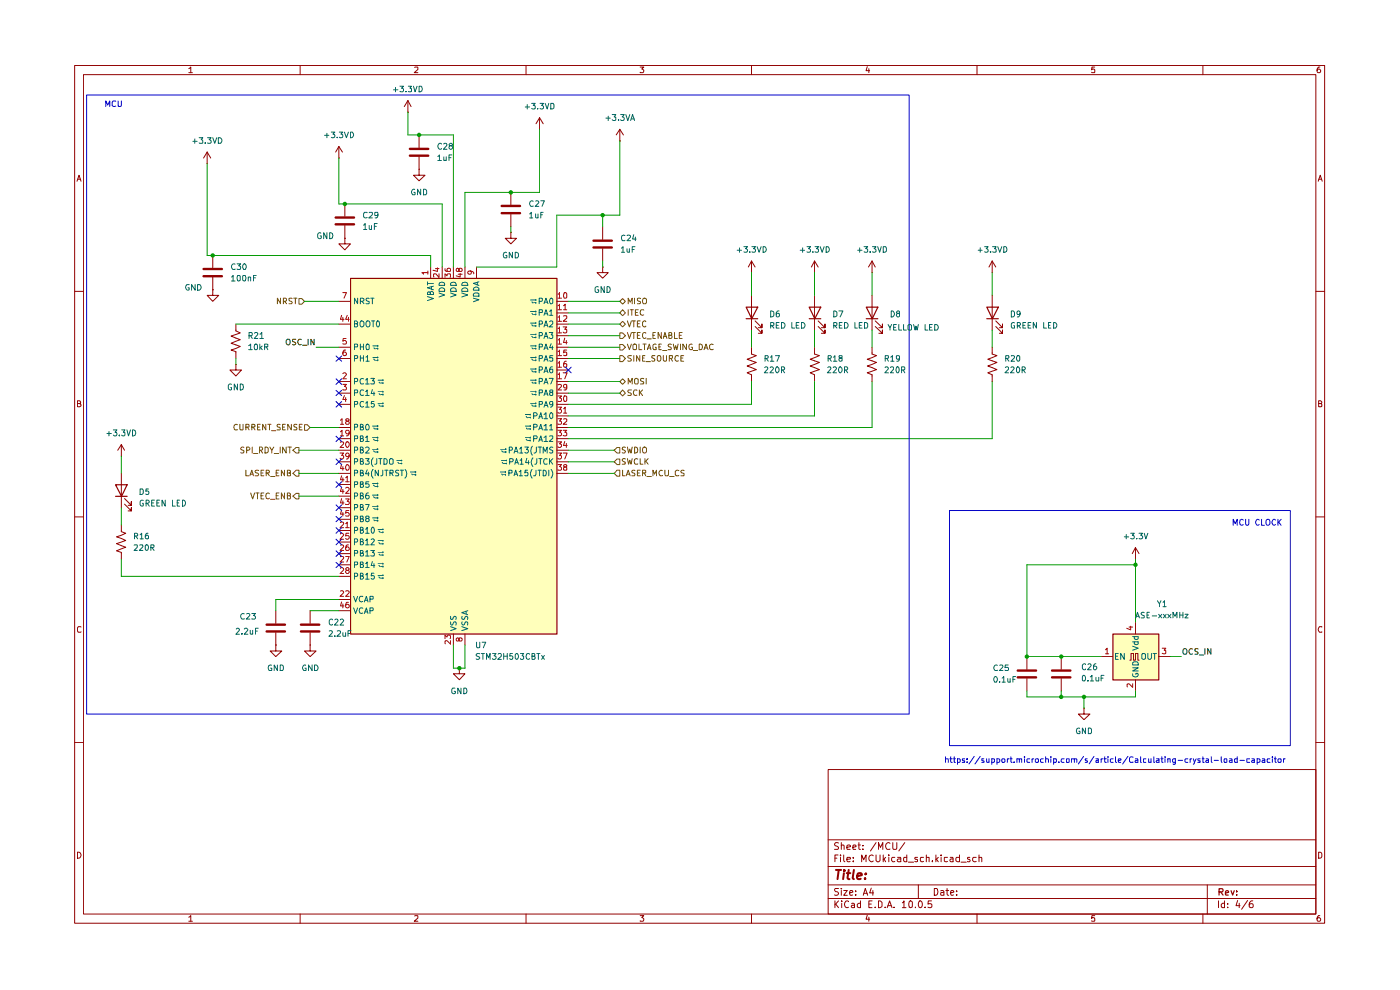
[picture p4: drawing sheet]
<svg xmlns="http://www.w3.org/2000/svg" width="297mm" height="210mm" viewBox="0 0 297 210" stroke-linecap="round" stroke-linejoin="round" font-family="sans-serif">
<g fill="none" stroke="#910000" stroke-width=".21">
<path d="M15.8 13.9h265.2v181.9h-265.2zM17.7 15.8h261.4v178.1h-261.4zM40 14.6l.5-.4v1.2M40 15.4h.8M63.7 13.9v1.9M88 14.3l.6-.1v.5l-.7 .7h.7M111.6 13.9v1.9M135.8 14.2h.8l-.5 .4 .5 .3-.1 .4h-.7M159.4 13.9v1.9M184 14.1l-.3 .9h.8M184.3 14.6v.8M207.3 13.9v1.9"/>
<path d="M232.2 14.2h-.5l-.1 .6 .1-.2h.4l.1 .2v.5h-.6M255.2 13.9v1.9M280 14.2a.55 .55 0 0 0-.6 .5l.2 .7h.4l.2-.2v-.3l-.3-.3h-.2l-.3 .3M16.3 38.4l.5-1.2 .4 1.2M16.5 38h.6M279.7 38.4l.4-1.2 .4 1.2M279.7 38h.6M15.8 61.8h1.9M279.1 61.8h1.9M16.4 85.6h.6v-.5l-.6-.1v1.3h.5l.3-.4-.3-.3M279.7 85.6h.5l.2-.3-.2-.3h-.5v1.3h.5l.2-.1v-.4l-.2-.2M15.8 109.6h1.9"/>
<path d="M279.1 109.6h1.9M17.2 133l-.6-.1-.2 .3v.7l.2 .2 .6-.1M280.4 133l-.5-.1-.2 .5 .2 .7 .5-.1M15.8 157.5h1.9M279.1 157.5h1.9M175.7 163.2h103.4v30.7h-103.4zM175.7 178.1h103.4M177.9 178.8l-.6-.1-.3 .4 .1 .2a.56 .56 0 0 1 .6 .3 .56 .56 0 0 1 0 .6h-.7M178.5 179.4l.1-.2 .5 .2v.8M178.5 178.7v1.5M179.7 179.7l.7-.1-.1-.3-.4-.1-.2 .2v.8h.6M180.9 179.7l.7-.1-.2-.4h-.3l-.2 .2v.6l.1 .2h.5"/>
<path d="M182 179.2h.5M182.2 178.7v1.3l.1 .2h.2M183.1 179.3v.1M185.8 178.7l-1.1 1.8M188.8 178.9l-.1-.1a.73 .73 0 0 0-.8 .5 .73 .73 0 0 0 .3 .9l.6-.1M189.4 178.7v1.2l.2 .3h.5l.1-.3v-1.2M191.9 178.7l-1.2 1.8M16.4 180.8a.65 .65 0 0 1 .8 .6 .65 .65 0 0 1-.8 .6zM40 194.6l.5-.4v1.2M40 195.4h.8M63.7 193.9v1.9M88 194.3l.6-.1v.5l-.7 .7h.7"/>
<path d="M111.6 193.9v1.9M135.8 194.2h.8l-.5 .5 .5 .2-.1 .4h-.7M159.4 193.9v1.9M175.7 190.6h103.4M175.7 187.7h103.4M175.7 183.8h103.4M177.1 191.1v1.4M177.1 182h.4M177.3 191.8l.6 .7M177.8 181.4h-.7v1.4M177.9 188.5l-.8 .1v.4l.6 .2 .2 .4-.4 .3-.5-.1M177.9 191.1l-.8 .8"/>
<path d="M178.3 181.4v.1M178.3 181.9v.9M178.5 188.5v.1M178.5 188.9v1M178.6 191.1v.2M178.6 191.6v.9M179 188.9h.7l-.7 1h.7M179 181.4v1.1l.2 .3M179.7 182.3l.7-.1-.1-.3h-.6v.1v.7h.6M180 191.3v-.1a.7 .7 0 0 0-.9 .5 .7 .7 0 0 0 .6 .8l.3-.1M180.3 189.4l.6-.2-.1-.3-.5 .1v.7l.1 .2 .5-.1M180.7 191.7l.4-.1 .2 .2v.7"/>
<path d="M181 182.6v.2M181 181.9v.1M181.3 191.9l-.7 .3 .2 .3 .5-.1M181.5 189.7v.2M181.5 189v.1M182.5 191.7a.45 .45 0 0 0-.6 .2l.1 .5h.5M182.5 191.1v1.4M182.8 182.8v-1.4l.4 1 .5-1v1.4M183.1 180.1v.1M183.1 189.9l.5-1.4 .5 1.4M183.2 189.5h.8M184 194.1l-.3 .9h.8"/>
<path d="M184.3 194.6v.8M184.3 191.8h.5M184.8 188.4l-.3 1h.8M185 191.1h-.7v1.4h.7M185.2 188.9v1M185.3 181.5a.63 .63 0 0 0-1 .6 .63 .63 0 0 0 1 .5M185.7 192.4v.1M185.8 181.4v1.1l.3 .3h.3l.3-.3v-1.1M186.4 191.1h.3l.4 .3v.8l-.4 .3h-.3zM186.4 180.2v-1.5l.4 1 .5-1v1.5M187.4 181.4v1.4M187.5 182.2l.4 .6"/>
<path d="M187.8 192.4v.1M187.9 181.9l-.5 .5M188.2 192.5l.5-1.4 .5 1.4M188.4 192.1h.7M188.6 181.4v.1M188.6 181.9v.9M189.7 192.4v.1M189.8 181.9h-.5l-.2 .2v.4l.3 .3 .4-.1M190.4 181.9h.6l.1 .9M191.1 182.2h-.5l-.3 .3 .3 .3 .5-.1M191.4 191.5l.4-.4v1.4M191.4 192.5h.8"/>
<path d="M192.4 181.9h-.6l-.1 .2 .1 .6h.6M192.4 181.4v1.4M192.7 182.9h1.1M192.9 191.3l.3-.2 .4 .2-.1 1.1h-.6zM194.2 192.4v.1M194.7 181.9h-.6v.1l.1 .3 .5 .1v.3h-.6M194.8 187.7v2.9M195 191.2l.2-.1a.75 .75 0 0 1 .5 .7 .75 .75 0 0 1-.5 .7l-.4-.5zM195.9 181.9h-.6l-.1 .2 .1 .6h.6M196.3 192.4v.1M196.5 182l.6-.1v.9M196.5 181.4v1.4"/>
<path d="M197.6 191.1h-.7v.7h.7v.6h-.7M197.8 182.6v.2M198.2 188.5h.5a.83 .83 0 0 1 .2 .9 .83 .83 0 0 1-.7 .5zM198.5 181.4v1.4M198.6 182.2l.5 .6M199.1 181.9l-.6 .5M199.6 189h.6v.9M199.6 181.4v.1M199.6 181.9v.9M200.2 189.2l-.6 .2v.4h.6M200.7 188.9h.6M200.9 188.5v1.2l.4 .2"/>
<path d="M201 181.9l-.7 .1v.6l.3 .2 .4-.1M201.6 181.9h.5l.1 .9M201.7 189.4l.7-.2-.1-.2-.5-.1-.1 .2 .1 .7h.5M202.2 182.2h-.4l-.3 .3 .3 .3 .4-.1M202.9 189.7v.2M202.9 189v.1M203.5 181.9h-.6l-.1 .6a.52 .52 0 0 0 .7 .2M203.5 181.4v1.4M203.9 182.9h1.1M205.7 181.9h-.4l-.1 .1 .2 .3 .3 .1v.3h-.5M207.1 181.9h-.6l-.2 .6a.52 .52 0 0 0 .8 .2M207.3 193.9v1.9"/>
<path d="M207.7 182l.5-.1 .1 .9M207.7 181.4v1.4M232.2 194.2h-.5l-.1 .6 .1-.1h.4l.1 .1v.5h-.6M255.2 193.9v1.9M256.1 187.7v6.2M258.5 191.1v1.4M259.8 191.7l-.5-.1-.2 .3 .1 .5h.6M259.8 191.1v1.4M260.4 192.4v.1M260.4 191.7v.1M262.6 191l-.4 1.1h.9M262.9 191.6v.9"/>
<path d="M264.7 191l-1.3 1.9M265.8 191.1h-.4a.96 .96 0 0 0-.2 1.3h.6l.1-.5-.3-.2-.5 .1-.1 .1M279.7 180.8h.4l.3 .3v.6l-.3 .3h-.4zM280 194.2a.55 .55 0 0 0-.6 .5l.2 .7h.4l.2-.2v-.3l-.3-.2h-.2l-.3 .2"/>
</g>
<path d="M258.6 189.2h.7l.2-.3-.1-.3-.8-.1v1.4M259 189.2l.5 .7M260 189.4l.6-.1-.1-.4-.4 .1-.1 .7 .1 .2h.5M261.2 188.9l.3 1 .3-1M262.3 189.8v.1M262.3 189v.2" fill="none" stroke="#910000" stroke-width=".25"/>
<path d="M177.3 184.5h1.1M177.9 184.5l-.2 2M179 185.2l-.1 1.3M179.1 184.5v.3M179.6 185.2h.8M180 184.5l-.2 1.7 .4 .3M181.1 184.5l-.2 1.7 .2 .3M181.8 185.9l1-.3v-.3a.6 .6 0 0 0-.9 .2v.9h.7M183.5 186.3v.2M183.7 185.3l.1 .1-.2 .1 .1-.2-.1 .2" fill="none" stroke="#910000" stroke-width=".42"/>
<g fill="#ffb">
<path d="M236.1 134.5h9.7v9.7h-9.7z"/>
<path d="M74.3 59h43.8v75.5h-43.8z"/>
</g>
<path d="M87 33h3.8M87 31.6h3.8M106.4 45.2h3.9M106.4 43.7h3.9" fill="none" stroke="#910000" stroke-width=".51"/>
<g fill="none" stroke="#910000" stroke-width=".21">
<path d="M71.9 33.5h.1M71.9 31.1l-.7 1.2M71.9 31.1l.7 1.2M71.9 31.1v2.4M88.9 35.9v1.3h1.3l-1.3 1.2-1.2-1.2h1.2M88.9 35.9h.1M88.9 28.6v2.7M88.9 33.3v2.6M114.5 27.4h.1M114.5 25l-.8 1.2M114.5 25l.7 1.2M114.5 25v2.4"/>
<path d="M131.5 29.9h.1M131.5 27.4l-.8 1.2M131.5 27.4l.8 1.2M131.5 27.4v2.5M108.4 40.8v2.7M108.4 45.5v2.6"/>
</g>
<path d="M130.9 97.4h.6v1.2h-.6l-.6-.6z" fill="#fff"/>
<path d="M130.9 97.4h.6v1.2h-.6l-.6-.6zM132.7 97.4h-.6v.4l.5 .2 .1 .3-.1 .2h-.6M133.1 97.3l.3 1.2 .2-.9 .3 .9 .2-1.2M135.3 97.4l-.3-.1a.67 .67 0 0 0-.5 .5 .67 .67 0 0 0 .3 .7l.5-.1M135.8 97.3v1.2h.6M136.8 97.3v1.2M137 97.8l.5 .7M137.5 97.3l-.7 .7" fill="none" stroke="#765500" stroke-width=".21"/>
<path d="M130.9 94.9h.6v1.2h-.6l-.6-.6z" fill="#fff"/>
<path d="M130.9 94.9h.6v1.2h-.6l-.6-.6zM132.7 94.9h-.6v.5l.5 .2 .1 .2-.3 .3-.4-.1M133.1 94.8l.3 1.3 .2-.8 .3 .8 .2-1.3M134.6 94.8a.64 .64 0 0 1 .7 .7 .64 .64 0 0 1-.7 .6zM135.8 94.8v1.3M136.4 95l.3-.2 .4 .2 .1 .7-.4 .4-.4-.2z" fill="none" stroke="#765500" stroke-width=".21"/>
<path d="M71.2 47.6h3.9M71.2 46.1h3.9" fill="none" stroke="#910000" stroke-width=".51"/>
<path d="M86.5 23.8h.1M86.5 21.3l-.7 1.3M86.5 21.3l.7 1.3M86.5 21.3v2.5M73.2 50.5v1.2h1.1l-1.1 1.3-1.3-1.3h1.3M73.2 50.5h.1M73.2 43.3v2.6M73.2 47.8v2.7" fill="none" stroke="#910000" stroke-width=".21"/>
<path d="M63.4 63.3h.6l.6 .6-.6 .6h-.6z" fill="#fff"/>
<path d="M59.5 63.2v1.2l-.7-1.2v1.2M60.1 63.9l.6-.1v-.5l-.6-.1v1.2M60.4 63.9l.4 .5M62 63.3h-.7v.4l.7 .4-.2 .3h-.5M62.3 63.2h.7M62.7 63.2v1.2M63.4 63.3h.6l.6 .6-.6 .6h-.6z" fill="none" stroke="#765500" stroke-width=".21"/>
<path d="M108.4 49.3v1.2h1.2l-1.2 1.2-1.2-1.2h1.2M108.4 49.3h.1M127.8 56.6v1.2h1.2l-1.2 1.2-1.1-1.2h1.1M127.8 56.6h.1M127.8 48.1v2.7M127.8 52.7v2.7M50 68.8v1.4l1 .4-2 .7 2 .8-2 .7 2 .7-2 .8 1 .3v1.4" fill="none" stroke="#910000" stroke-width=".21"/>
<path d="M125.9 52.5h3.9M125.9 51.1h3.9" fill="none" stroke="#910000" stroke-width=".51"/>
<path d="M132.1 82.7l.6 .7-.6 .6-.6-.6z" fill="#fff"/>
<path d="M132.1 82.7l.6 .7-.6 .6-.6-.6zM133.9 82.7h-.5l-.2 .3 .2 .3h.3l.2 .3v.2h-.7M135.1 82.8l-.5-.1a.61 .61 0 0 0-.2 .8 .61 .61 0 0 0 .7 .3M135.6 82.7v1.2M135.8 83.2l.5 .7M136.3 82.7l-.7 .7" fill="none" stroke="#765500" stroke-width=".21"/>
<g fill="none" stroke="#910000" stroke-width=".21">
<path d="M159.4 57.8h.1M159.4 55.4v2.4M159.4 55.4l-.6 1.2M159.4 55.4l.8 1.2M172.8 57.8h.1M172.8 55.4l-.7 1.2M172.8 55.4l.8 1.2M172.8 55.4v2.4M159.4 62.7v7.3M160.2 69.3l1.4 1.4v-.7v.7h-.7M160.2 68.1l1.4 1.4v-.7v.7h-.7M172.8 62.7v7.3"/>
<path d="M173.6 69.3l1.4 1.4v-.7v.7h-.8M173.6 68.1l1.4 1.4v-.7v.7h-.8"/>
</g>
<path d="M158.3 65.2h2.4l-1.2 2.4zM158.3 67.6h2.4M171.7 65.2h2.4l-1.3 2.4zM171.7 67.6h2.4" fill="none" stroke="#910000" stroke-width=".25"/>
<path d="M131.5 75.4h.6l.6 .6-.6 .7h-.6z" fill="#fff"/>
<g fill="none" stroke="#765500" stroke-width=".21">
<path d="M131.5 75.4h.6l.6 .6-.6 .7h-.6zM133.9 75.4h-.5l-.2 .2 .2 .3 .5 .4v.2h-.7M134.5 75.4v1.2M135.7 75.4v1.2l-.7-1.2v1.2M136.3 75.9h.4M136.8 75.4h-.5v1.2h.5M137.1 76.7h.9M138.9 75.4h-.6v.5l.6 .2v.3l-.2 .2-.4-.1M139.4 75.6l.2-.2h.4a.86 .86 0 0 1 0 1.2l-.6-.1zM140.7 75.4v1l.3 .2 .4-.1v-1.1M142 76l.7-.1v-.4l-.7-.1v1.2M142.3 76l.4 .6"/>
<path d="M143.9 75.5l-.5-.1a.61 .61 0 0 0-.2 .8 .61 .61 0 0 0 .7 .3M144.4 75.9h.5M145 75.4h-.6v1.2h.6"/>
</g>
<path d="M132.1 68.2l.6 .6-.6 .5-.6-.5z" fill="#fff"/>
<path d="M132.1 68.2l.6 .6-.6 .5-.6-.5zM133.1 68.1l.4 1.2 .4-1.2M134.1 68.1h.7M134.5 68.1v1.2M135.2 68.7h.4M135.8 68.1h-.6v1.2h.6M137 68.2l-.3-.1-.4 .3 .1 .8 .3 .1 .3-.1" fill="none" stroke="#765500" stroke-width=".21"/>
<path d="M132.1 65.7l.6 .7-.6 .6-.6-.6z" fill="#fff"/>
<path d="M132.1 65.7l.6 .7-.6 .6-.6-.6zM133.3 65.7v1.2M133.7 65.7h.7M134 65.7v1.2M134.8 66.3h.4M135.4 65.7h-.6v1.2h.6M136.6 65.8l-.5-.1a.61 .61 0 0 0-.3 .8 .61 .61 0 0 0 .8 .3" fill="none" stroke="#765500" stroke-width=".21"/>
<path d="M131.5 73.1h.6l.6 .6-.6 .6h-.6z" fill="#fff"/>
<g fill="none" stroke="#765500" stroke-width=".21">
<path d="M131.5 73.1h.6l.6 .6-.6 .6h-.6zM133.1 73l.4 1.2 .4-1.2M134.3 73.2l.2-.2 .5 .2v.8l-.1 .2h-.4l-.2-.2zM135.6 73v1.2h.5M136.4 73h.7M136.7 73v1.2M137.3 74.2l.5-1.2 .3 1.2M137.4 73.8h.6M139.2 73.1a.45 .45 0 0 0-.7 .1v.7l.2 .3h.5v-.5h-.2M139.8 73.6h.3M140.3 73h-.5v1.2h.5M140.5 74.3h1"/>
<path d="M142.4 73.1h-.6v.4a.47 .47 0 0 1 .5 .2 .47 .47 0 0 1 0 .5h-.6M142.8 73l.3 1.2 .2-.9 .3 .9 .3-1.2M144.4 73v1.2M145.6 73v1.2l-.7-1.2v1.2M146.8 73.1l-.1-.1a.66 .66 0 0 0-.6 .5 .66 .66 0 0 0 .3 .7l.5-.1v-.4h-.3M147.1 74.3h.9M148.3 73a.66 .66 0 0 1 .7 .4 .66 .66 0 0 1-.2 .8h-.5zM149.4 74.2l.4-1.2 .4 1.2M149.4 73.8h.6M151.3 73.1l-.3-.1-.5 .2v.7l.3 .3 .5-.1"/>
</g>
<path d="M132.1 63.3l.6 .6-.6 .6-.6-.6z" fill="#fff"/>
<path d="M132.1 63.3l.6 .6-.6 .6-.6-.6zM133.3 64.4v-1.2l.4 .9 .4-.9v1.2M134.6 63.2v1.2M135.9 63.3h-.7v.4l.7 .4-.2 .3h-.5M136.4 63.4l.3-.2 .3 .1a.87 .87 0 0 1 0 1.1h-.5l-.2-.3z" fill="none" stroke="#765500" stroke-width=".21"/>
<path d="M131.5 70.6h.6l.6 .6-.6 .6h-.6z" fill="#fff"/>
<g fill="none" stroke="#765500" stroke-width=".21">
<path d="M131.5 70.6h.6l.6 .6-.6 .6h-.6zM133.1 70.5l.4 1.3 .4-1.3M134.1 70.5h.7M134.5 70.5v1.3M135.2 71.1h.4M135.8 70.5h-.6v1.3h.6M137 70.7l-.2-.2-.4 .2v.8a.36 .36 0 0 0 .6 .2v-.1M137.2 71.9h1M138.5 71.1h.4M139 70.5h-.5v1.3h.5M140.3 70.5v1.3l-.7-1.3v1.3M140.7 71.8l.4-1.3 .4 1.3"/>
<path d="M140.8 71.4h.6M141.9 71.1l.6-.1v-.3l-.2-.2h-.4v1.3l.6-.1 .1-.3-.3-.3M143.1 70.5v1.3h.6M144.1 71.1h.4M144.7 70.5h-.6v1.3h.6"/>
</g>
<path d="M131.5 80.9l.6-.5 .6 .5-.6 .6z" fill="#fff"/>
<path d="M131.5 80.9l.6-.5 .6 .5-.6 .6zM133.3 81.5v-1.2l.4 .8 .4-.8v1.2M134.6 80.4l.3-.1 .5 .1v.9l-.2 .2h-.4l-.2-.2zM136.6 80.4h-.7v.4l.6 .1 .1 .2-.1 .4h-.6M137.1 80.3v1.2" fill="none" stroke="#765500" stroke-width=".21"/>
<g fill="none" stroke="#910000" stroke-width=".21">
<path d="M185 57.8h.1M185 55.4v2.4M185 55.4l-.8 1.2M185 55.4l.7 1.2M210.5 57.8h.1M210.5 55.4l-.7 1.2M210.5 55.4l.7 1.2M210.5 55.4v2.4M50 77.3v1.2h1.2l-1.2 1.3-1.2-1.3h1.2M50 77.3h.1M159.4 73.7v1.4l1 .3-1.9 .8 1.9 .7-1.9 .7 1.9 .8-1.9 .7 .9 .4v1.4M172.8 73.7v1.4l1 .3-1.9 .8 1.9 .7-1.9 .7 1.9 .8-1.9 .7 .9 .4v1.4"/>
<path d="M185 73.7v1.4l.9 .3-1.9 .8 1.9 .7-1.9 .7 1.9 .8-1.9 .7 1 .4v1.4M185 62.7v7.3M185.7 69.3l1.5 1.4v-.7v.7h-.8M185.7 68.1l1.5 1.4v-.7v.7h-.8"/>
</g>
<path d="M183.8 65.2h2.4l-1.2 2.4zM183.8 67.6h2.4" fill="none" stroke="#910000" stroke-width=".25"/>
<path d="M64.6 90.1h.6l.6 .6-.6 .6h-.6z" fill="#fff"/>
<g fill="none" stroke="#765500" stroke-width=".21">
<path d="M50.4 90.1l-.3-.1a.67 .67 0 0 0-.5 .5 .67 .67 0 0 0 .3 .7l.5-.1M50.9 90l.1 1.2 .6-.1v-1.1M52.2 90.6h.5l.1-.5-.6-.1v1.2M52.5 90.6l.3 .6M53.4 90.6h.5l.2-.2-.1-.3-.6-.1v1.2M53.7 90.6l.4 .6M54.6 90.6h.4M55.2 90h-.6v1.2h.6M56.4 90v1.2l-.7-1.2v1.2M56.8 90h.7M57.2 90v1.2M57.6 91.4h.9"/>
<path d="M59.4 90.1l-.4-.1-.2 .3v.2l.6 .3v.3l-.6 .1M59.9 90.6h.5M60.5 90h-.6v1.2h.6M61.8 90v1.2l-.8-1.2v1.2M63 90.1h-.6v.4a.47 .47 0 0 1 .5 .2 .47 .47 0 0 1 0 .5h-.6M63.5 90.6h.4M64.1 90h-.6v1.2h.6M64.6 90.1h.6l.6 .6-.6 .6h-.6z"/>
</g>
<path d="M62.1 105.2l.7-.6h.6v1.2h-.6z" fill="#fff"/>
<path d="M53.2 104.6l.4 1.2 .4-1.2M54.3 104.6h.7M54.6 104.6v1.2M55.4 105.2h.4M56 104.6h-.6v1.2h.6M57.2 104.7l-.3-.1a.65 .65 0 0 0-.5 .6 .65 .65 0 0 0 .5 .6l.3-.1M57.4 105.9h.9M58.6 105.2h.4M59.2 104.6h-.6v1.2h.6M60.4 104.6v1.2l-.7-1.2v1.2M61 105.2h.4l.2-.4-.2-.2h-.4v1.2h.5l.1-.1v-.5h-.2M62.1 105.2l.7-.6h.6v1.2h-.6z" fill="none" stroke="#765500" stroke-width=".21"/>
<path d="M56.6 133.9h3.9M56.6 132.5h3.9M63.8 133.9h3.9M63.8 132.5h3.9M215.9 143.7h3.9M215.9 142.2h3.9M223.2 143.7h3.9M223.2 142.2h3.9" fill="none" stroke="#910000" stroke-width=".51"/>
<g fill="none" stroke="#910000" stroke-width=".21">
<path d="M210.5 73.7v1.4l1 .3-1.9 .8 1.9 .7-1.9 .7 1.9 .8-1.9 .7 .9 .4v1.4M210.5 62.7v7.3M211.2 69.3l1.5 1.4v-.7v.7h-.7M211.2 68.1l1.5 1.4v-.7v.7h-.7M240.9 118.6h.1M240.9 116.2l-.7 1.2M240.9 116.2l.7 1.2M240.9 116.2v2.4M58.5 129.5v2.8M58.5 134.2v2.6M65.8 129.5v2.8M65.8 134.2v2.6"/>
<path d="M217.8 139.3v2.7M225.1 139.3v2.7M233.6 139.3h2.5M240.9 132v2.5M245.8 139.3h2.4M217.8 143.9v2.7M225.1 143.9v2.7M230 150.2v1.3h1.2l-1.2 1.2-1.2-1.2h1.2M230 150.2h.1M239.7 140h.2v-1.4h.6v1.4h.4v-1.4h.5v1.4h.2M240.9 144.2v2.4"/>
</g>
<path d="M209.3 65.2h2.5l-1.3 2.4zM209.3 67.6h2.5M236.1 134.5h9.7v9.7h-9.7z" fill="none" stroke="#910000" stroke-width=".25"/>
<g fill="none" stroke="#0f0f0f" stroke-width=".21">
<path d="M62.7 72h-.6v.4a.57 .57 0 0 1 .6 .7h-.6M63.9 72.1l-.5-.1a.67 .67 0 0 0-.2 .6 .67 .67 0 0 0 .5 .6l.2-.1M64.2 73.2h.9M65.4 72v1.2M66.6 72v1.2l-.6-1.2v1.2M251 137.8l.3-.2 .3 .1a.87 .87 0 0 1 0 1.1h-.5l-.1-.4zM253 137.7a.61 .61 0 0 0-.8 .3 .61 .61 0 0 0 .3 .8l.5-.1M254.2 137.7h-.7v.4l.7 .3-.2 .4h-.5M254.4 138.9h1M255.6 137.6v1.2M256.9 137.6v1.2l-.7-1.2v1.2"/>
<circle cx="61.1" cy="72.5" r=".57"/>
</g>
<path d="M234.5 137.8l.4-.3v1.2M234.5 138.7h.7M239.5 133h.8M239.9 132.8v.8l-.9-.3M246.6 137.5h.7l-.3 .4 .3 .1v.6h-.7M240.3 145v.8l-.9-.8-.3 .1 .1 .6" fill="none" stroke="#b90000" stroke-width=".21"/>
<g fill="none" stroke="#006665" stroke-width=".21">
<path d="M236.6 139.2h.5M237.2 138.6h-.6v1.3h.6M238.5 138.6v1.3l-.8-1.3v1.3M240.3 137.1l1.2 .4-1.2 .4M240.3 136.1h1.2M240.3 135h1.2M240.7 136.1v.6h.5a.36 .36 0 0 0 .2-.6M240.7 135v.6h.5a.36 .36 0 0 0 .2-.6M242.2 138.8l.3-.2 .5 .2v.9l-.3 .2-.5-.2zM243.5 138.6v1l.3 .3h.2l.3-.3v-1M244.6 138.6h.8M244.9 138.6v1.3"/>
<path d="M240.3 142.9v.4a.61 .61 0 0 0 .8 .3 .61 .61 0 0 0 .3-.8h-.4v.3M240.3 141.6h1.2l-1.2 .7h1.2M240.3 140.5l.2-.1h.7l.3 .3v.4h-1.2z"/>
</g>
<path d="M62.1 100.4l.7-.7h.6v1.3h-.6z" fill="#fff"/>
<g fill="none" stroke="#765500" stroke-width=".21">
<path d="M52.2 99.7v1.2h.5M54.9 99.8h-.7l-.1 .3 .3 .2h.2l.3 .4-.2 .2h-.6M56 99.7h-.6v1.2h.6M59.2 99.7h-.6v1.2h.6M60.4 99.7v1.2l-.7-1.2v1.2M62.8 99.7h.6v1.3h-.6l-.7-.6zM53 100.9l.4-1.2 .4 1.2M53.1 100.6h.6M55.4 100.3h.4M56.5 100.3h.6v-.5l-.6-.1v1.2M56.7 100.3l.5 .6M57.4 101.1h.9"/>
<path d="M58.6 100.3h.4M61 100.3h.4l.2-.2v-.3l-.6-.1v1.2h.6v-.5l-.2-.1"/>
</g>
<path d="M62.1 95.5l.7-.6h.6v1.2h-.6z" fill="#fff"/>
<g fill="none" stroke="#765500" stroke-width=".21">
<path d="M51.7 94.9l-.4-.1-.2 .3 .1 .3 .5 .2v.3l-.1 .2-.5-.1M52.3 95.5l.6-.1 .1-.3-.3-.3h-.4v1.3M53.5 94.8v1.3M53.8 96.2h.9M55 95.5l.6-.1v-.5l-.6-.1v1.3M55.3 95.5l.4 .6M56.2 94.8a.52 .52 0 0 1 .7 .4v.6a.52 .52 0 0 1-.7 .3zM57.2 94.8l.5 .7 .4-.7M57.7 95.5v.6M58.2 96.2h.9M59.4 94.8v1.3M60.7 94.8v1.3l-.8-1.3v1.3"/>
<path d="M61 94.8h.8M61.5 94.8v1.3M62.1 95.5l.7-.6h.6v1.2h-.6z"/>
</g>
<path d="M130.9 99.7h.6v1.3h-.6l-.6-.6z" fill="#fff"/>
<g fill="none" stroke="#765500" stroke-width=".21">
<path d="M130.9 99.7h.6v1.3h-.6l-.6-.6zM132.1 99.7v1.2h.5M134.7 99.8h-.6v.4a.47 .47 0 0 1 .5 .2 .47 .47 0 0 1 0 .5h-.6M135.8 99.7h-.6v1.2h.6M140.5 99.8a.61 .61 0 0 0-.7 .3 .61 .61 0 0 0 .2 .8l.5-.1M141.1 99.7v1l.1 .2h.4l.2-.2v-1M144 99.8h-.1a.45 .45 0 0 0-.6 .2v.7l.1 .2 .6-.1M145.1 99.8l-.4-.1-.3 .3 .1 .2 .6 .3v.3l-.7 .1M132.8 100.9l.5-1.2 .4 1.2M133 100.6h.5M135.2 100.3h.4M136.3 100.3h.6l.1-.5-.7-.1v1.2"/>
<path d="M136.7 100.3l.3 .6M137.2 101.1h1M138.5 100.9v-1.2l.4 .9 .4-.9v1.2M142.1 101.1h.9"/>
</g>
<g fill="none" stroke="#910000" stroke-width=".21">
<path d="M43.9 34.7h.1M43.9 32.3l-.7 1.2M43.9 32.3l.8 1.2M43.9 32.3v2.4M45.1 54.2v2.7M45.1 58.8v2.7M91.4 56.6v2.4M93.8 56.6v2.4M96.2 56.6v2.4M98.6 56.6v2.4M101.1 56.6v2.4M45.1 61.5v1.2h1.3l-1.3 1.2-1.2-1.2h1.2"/>
<path d="M45.1 61.5h.1M71.9 73.7h2.4M71.9 76h2.4M71.9 63.9h2.4M71.9 68.8h2.4M118.1 73.7h2.5M118.1 76h2.5M118.1 63.9h2.5M118.1 66.4h2.5M118.1 68.8h2.5M118.1 71.2h2.5M118.1 78.5h2.5"/>
<path d="M25.7 96.8h.1M25.7 94.3v2.5M25.7 94.3l-.7 1.2M25.7 94.3l.7 1.2M71.9 80.9h2.4M71.9 83.4h2.4M71.9 85.8h2.4M71.9 90.7h2.4M71.9 93.1h2.4M71.9 95.5h2.4M71.9 98h2.4M118.1 80.9h2.5"/>
<path d="M118.1 83.4h2.5M118.1 85.8h2.5M118.1 90.7h2.5M118.1 93.1h2.5M118.1 95.5h2.5M118.1 88.2h2.5M118.1 98h2.5M25.7 111.3v1.5l1 .3-2 .8 2 .7-2 .7 2 .8-2 .7 1 .4v1.4M25.7 100.4v7.3M26.4 106.9l1.5 1.5v-.7v.7h-.7M26.4 105.8l1.5 1.4v-.8v.8h-.7M71.9 112.5h2.4"/>
<path d="M71.9 115h2.4M71.9 117.4h2.4M71.9 119.8h2.4M71.9 100.4h2.4M71.9 102.8h2.4M71.9 105.2h2.4M71.9 107.7h2.4M71.9 110.2h2.4M118.1 100.4h2.5M58.5 136.8v1.3h1.3l-1.3 1.2-1.2-1.2h1.2M58.5 136.8h.1M65.8 136.8v1.3h1.3l-1.3 1.2-1.2-1.2h1.2"/>
<path d="M65.8 136.8h.1M71.9 127.2h2.4M71.9 122.3h2.4M71.9 129.5h2.4M96.2 134.5v2.3M98.6 134.5v2.3M97.5 141.7v1.2h1.1l-1.1 1.3-1.3-1.3h1.3M97.5 141.7h.1"/>
</g>
<path d="M74.4 59.1h43.8v75.4h-43.8zM24.5 102.8h2.5l-1.2 2.5zM24.5 105.3h2.5" fill="none" stroke="#910000" stroke-width=".25"/>
<g fill="none" stroke="#b90000" stroke-width=".21">
<path d="M90.8 57.8h-1.3l.3 .4M90.8 57.5v.7M92.4 57h.7M92.8 56.8v.8l-.9-.3M93.1 58.1v.7l-.6-.7h-.5v.7M94.4 58.8v-.7l.4 .4 .2-.4h.5v.7M94.4 57v.4l.3 .2h.8v-.6h-.6l-.1 .4 .3 .2M97.2 58.2h.8M97.4 57.2l.1-.3h.3l.2 .3-.1 .4h-.4l-.2-.6h-.4l-.1 .4 .1 .2 .5-.2M97.6 58v.8l-.8-.3M99.7 57.5a.35 .35 0 0 1 .3 .3 .35 .35 0 0 1-.3 .4l-.4-.1-.1-.4a.72 .72 0 0 1 .8-.2 .72 .72 0 0 1 .5 .6M72.5 66.9l-.3 .8h.8"/>
<path d="M72.7 79.2l.5-.1 .3 .2-.8 1.1h.8M72.7 62.1h.8l-.5 1.1M72.7 67.3v.9M73.3 74.3a.55 .55 0 0 0-.6 .5l.1 .6h.4l.3-.2v-.3l-.3-.2h-.2l-.3 .2M73.4 71.8h-.6l-.1 .6 .5-.2 .3 .3v.3l-.2 .2-.6-.1M73.7 66.9l-.4 .8h.8M73.9 67.3v.9M118.4 62.4h.1l.2-.3v1.1M118.4 64.9l.3-.4v1.2M118.4 67.3l.3-.3v1.2M118.4 69.7h.1l.2-.4v1.3M118.4 72.1l.3-.3v1.2"/>
<path d="M118.4 74.6l.3-.3v1.1M118.4 77l.3-.4v1.3M118.4 79.4h.1l.2-.3v1.3M118.4 63.2h.7M118.4 65.7h.7M118.4 68.2h.7M118.4 70.6h.7M118.4 73h.7M118.4 75.4h.7M118.4 77.9h.7M119.5 69.3h.7l-.4 .6h.4v.5l-.1 .2h-.5l-.1-.2M119.5 79.1h.8l-.5 1.3"/>
<path d="M119.6 64.9l.3-.4v1.2M119.6 67.1l.5-.1 .1 .5-.7 .7h.7M119.6 65.7h.6M119.6 62.1h.4l.2 .2v.8l-.1 .1h-.5zM119.8 71.7l-.2 .9h.7M120.1 76.6a.72 .72 0 0 0-.5 .6 .72 .72 0 0 0 .2 .7l.4-.2v-.5l-.4-.1-.2 .3M120.1 72.2v.8M120.2 74.3h-.6v.5l.1-.1h.4l.1 .1v.6h-.6M72.1 96.1h.8l-.4 .5 .4 .2v.3l-.3 .3h-.3l-.2-.2M72.2 89.2l.4-.4v1.2M72.2 91.6l.4-.3v1.2M72.2 93.8l.5-.1 .2 .4-.8 .8h.8"/>
<path d="M72.2 90h.7M72.2 92.5h.7M72.5 98.5l-.3 .9h.8M72.7 81.5h.8l-.4 .5 .4 .2v.4l-.2 .1-.6-.1M72.7 99v.7M73.1 83.9l-.4 .9h.8M73.3 84.3v.9M73.5 93.7a.6 .6 0 0 1 .6 .5 .6 .6 0 0 1-.4 .7 .81 .81 0 0 1-.2-1.2zM73.5 98.6h.3a.67 .67 0 0 1 0 1.1h-.3a.78 .78 0 0 1 0-1.1zM73.6 89.3l-.3-.2 .1-.2h.6l.1 .2-.2 .2h-.3l-.3 .3 .2 .4h.4l.2-.2v-.2l-.3-.3M74.1 91.8l-.3 .2h-.2l-.3-.2 .2-.5 .5 .1a.78 .78 0 0 1-.3 1.1h-.2M74.1 96.6l-.3 .3-.4-.1-.1-.4 .3-.3h.2a.72 .72 0 0 1 .3 .7 .72 .72 0 0 1-.6 .6"/>
<path d="M118.4 81.6l.5-.1 .2 .3-.7 .9h.7M118.4 84h.7l-.4 .4 .3 .1v.6h-.6M118.4 86.4h.7l-.4 .5 .3 .1 .1 .4-.2 .2h-.4l-.1-.1M118.4 88.8h.7l-.4 .5 .4 .2v.3l-.1 .2-.6-.1M118.4 91.3h.7l-.4 .4 .4 .2-.1 .5h-.6M118.4 93.7h.7l-.4 .5h.3l.1 .5-.2 .2h-.4l-.1-.2M118.4 96.1h.7l-.4 .5 .4 .2v.3l-.2 .3h-.4l-.1-.2M118.4 98.6h.7l-.4 .4 .4 .2v.4l-.1 .1h-.6M118.4 80.4h.7M119.5 91.3h.7l-.4 .4 .4 .2v.5h-.7M119.5 96.1h.8l-.5 1.3M119.6 86.7l.3-.3v1.2"/>
<path d="M119.6 88.9h.6v.4l-.7 .7h.7M119.6 87.6h.6M119.6 84.1l.5-.1 .1 .2v.7a.35 .35 0 0 1-.4 .3 .35 .35 0 0 1-.2-.4zM119.8 93.6l-.2 .9h.7M119.8 99.1l-.2-.3v-.2h.6v.4l-.6 .1v.6h.6v-.6h-.1M120.1 94.1v.8M120.2 82l-.1 .3-.5-.1v-.6h.6v.9l-.1 .2h-.5M72.2 110.8l.5-.1 .2 .4-.8 .8h.8M72.2 113.3l.4-.2 .3 .4-.8 .9h.8M72.2 115.7l.4-.1 .3 .3-.8 .9h.8M72.2 118.1l.5-.1 .2 .4-.8 .8h.8M72.5 100.9l-.3 .9h.8"/>
<path d="M72.5 103.4l-.3 .8h.8M72.5 105.8l-.3 .9h.8M72.5 108.2l-.3 .9h.8M72.7 101.3v.9M72.7 103.8v.8M72.7 106.3v.7M72.7 108.7v.8M73.3 111.1l.4-.4v1.2M73.3 118h.8l-.5 1.2M73.3 101.3l.4-.3v1.2M73.3 103.5l.2-.1h.3l.3 .2-.1 .4-.7 .6h.8M73.3 105.8h.8l-.4 .5 .4 .2v.4l-.2 .1-.6-.1"/>
<path d="M73.3 111.9h.8M73.3 102.2h.8M73.9 115.6l-.4 .1a.94 .94 0 0 0 0 1.1h.4l.2-.2v-.4l-.3-.2h-.2l-.3 .2M74 113.1h-.6l-.1 .6 .6-.1 .2 .2v.3l-.3 .3h-.3l-.2-.2M74 108.3h-.6l-.1 .6 .2-.2h.3l.3 .3-.1 .4h-.7M72.2 125.4l.4-.1 .3 .3-.8 .9h.8M72.2 120.6l.4-.2 .3 .4-.8 .9h.8M72.5 127.7l-.3 .8h.8M72.7 128.1v.8M73.3 125.4l.5-.1 .3 .3-.8 .9h.8M73.6 121l-.3-.3 .3-.3h.2l.3 .3-.8 .5v.2l.3 .3h.2l.3-.3v-.2l-.3-.2M73.9 127.8h-.3l-.2 .2v.9a.42 .42 0 0 0 .6-.1 .42 .42 0 0 0 0-.5l-.4-.1-.3 .2"/>
<path d="M94.4 135.5v-.8l.4 .4 .3-.4 .4 .1v.7M95.6 135.9v.8l-.9-.8-.3 .1 .1 .6M97.4 135.6v-.2l.4-.1 .2 .4-.1 .3h-.4l-.2-.6a.34 .34 0 0 0-.5 .1 .34 .34 0 0 0 .1 .5h.3l.2-.3"/>
</g>
<g fill="none" stroke="#006665" stroke-width=".21">
<path d="M90.7 59.8v.7M93.3 59.9h.9l.1 .2v.4h-1.2zM98.1 59.9h1l.1 .6h-1.2zM101.3 59.9v.6M101.6 59.8l-1.2 .3 1.2 .4M75.2 73.6h.6l.1-.5-.7-.1v1.2M75.2 76l.7-.1v-.4l-.7-.1v1.2M75.2 68.7h.5l.2-.4-.3-.2h-.4v1.2h.5l.2-.1v-.4l-.3-.1M75.9 63.2v1.2l-.7-1.2v1.2M76.5 63.9h.5l.2-.2-.1-.4-.6-.1v1.2M76.5 73v1.2M76.5 75.4v1.2"/>
<path d="M76.5 73.6h.6M76.5 75.9h.6M76.6 68.1l.4 .1a.74 .74 0 0 1 .1 1l-.5 .1a.86 .86 0 0 1 0-1.2zM76.8 63.9l.4 .5M77.1 73v1.2M77.1 75.4v1.2M77.6 75.8l.4-.4v1.2M77.6 76.6h.7M77.7 73.1l.4-.1 .2 .2v.8l-.2 .2-.4-.1zM77.9 68.1a.46 .46 0 0 1 .6 .4v.4a.46 .46 0 0 1-.6 .4 .86 .86 0 0 1 0-1.2zM78.3 63.3l-.4-.1-.3 .3 .1 .3 .6 .2v.3l-.7 .1M78.7 63.2h.6"/>
<path d="M78.8 68.1h.7M79 63.2v1.2M79 73.4h1.2M79 75.8h1.2M79.2 68.1v1.2M79.3 76.1l.2 .3h.7M79.3 73.7l.2 .3h.7M80.1 73.2l.1 .2M80.1 73.8l.1 .2M80.1 75.7l.1 .1M80.1 76.2l.1 .2M80.1 68.1a.68 .68 0 0 1 .4 .6 .68 .68 0 0 1-.4 .6l-.3-.5 .1-.6z"/>
<path d="M80.2 73.4l-.1 .1M80.2 74l-.1 .1M80.2 75.8l-.1 .2M80.2 76.4l-.1 .2M90.7 62.9l1.3 .4-1.3 .5M90.7 60.1h1.3M91.3 62.1l.2-.3 .5 .3v.4h-1.3l.1-.5h.4l.1 .5M91.5 60.8v.6M92 60.7l-1.3 .3 1.3 .5M93.1 62.1l1.2 .5-1.2 .4M93.2 61.3a.72 .72 0 0 1 1.1 0v.5h-1.2zM95.6 62.1l1.2 .5-1.2 .4"/>
<path d="M95.6 61.3a.66 .66 0 0 1 .8-.2 .66 .66 0 0 1 .4 .7h-1.2zM95.6 60.1a.66 .66 0 0 1 .7-.2 .66 .66 0 0 1 .5 .6h-1.2zM98 62.1l1.2 .5-1.2 .4M98 61.3a.66 .66 0 0 1 .8-.2 .66 .66 0 0 1 .4 .7h-1.2zM100.4 63.2l1.2 .4-1.2 .4M100.5 62.3l.3-.2h.5l.3 .2v.5h-1.2zM100.5 61.1l.4-.2 .4 .1 .3 .1v.5h-1.2zM112.5 73.4h1.3M112.5 75.8h1.3M112.5 63.6h1.3M112.5 66.1h1.3M112.5 68.5h1.3"/>
<path d="M112.5 70.9h1.3M112.5 78.3h1.3M112.8 68.8l.2 .3h.8M112.8 71.2l.2 .3 .8 .1M112.8 76.1l.2 .3h.8M112.8 78.5l.2 .3 .8 .1M112.9 64l.3 .3M112.9 66.4l.3 .3M112.9 73.7l.1 .3h.8M113.2 64.2h.6M113.2 66.7h.6M113.6 63.5l.2 .1"/>
<path d="M113.6 64.1l.2 .1M113.6 65.9l.2 .2M113.6 66.5l.2 .2M113.6 68.4l.2 .1M113.6 69l.2 .1M113.6 70.8l.2 .1M113.6 71.4l.2 .2M113.6 73.2l.2 .2M113.6 73.8l.2 .2M113.6 75.7l.2 .1M113.6 76.2l.2 .2M113.6 78.1l.2 .2"/>
<path d="M113.6 78.7l.2 .2M113.8 63.6l-.2 .2M113.8 64.2l-.2 .2M113.8 66.1l-.2 .2M113.8 66.7l-.2 .1M113.8 68.5l-.2 .1M113.8 69.1l-.2 .2M113.8 70.9l-.2 .2M113.8 71.6l-.2 .1M113.8 73.4l-.2 .1M113.8 74l-.2 .1M113.8 75.8l-.2 .2"/>
<path d="M113.8 76.4l-.2 .2M113.8 78.3l-.2 .1M113.8 78.9l-.2 .1M114.4 63.9h.5l.2-.1v-.5l-.7-.1v1.2M114.4 66.3h.6l.1-.5-.7-.1v1.2M114.4 68.8l.7-.1v-.5l-.2-.1h-.5v1.2M114.4 71.2h.5l.2-.2v-.3l-.2-.2h-.5v1.3M114.4 73.6h.6l.1-.5-.7-.1v1.2M114.4 76l.7-.1v-.4l-.7-.1v1.2M114.4 78.5h.5l.2-.2v-.3l-.2-.2h-.5v1.3M115.4 64.4l.4-1.2 .4 1.2M115.4 66.9l.4-1.2 .4 1.2"/>
<path d="M115.4 69.3l.4-1.2 .4 1.2M115.4 71.8l.4-1.3 .4 1.3M115.4 74.2l.4-1.2 .4 1.2M115.4 76.6l.4-1.2 .4 1.2M115.4 79.1l.4-1.3 .4 1.3M115.6 64.1h.6M115.6 66.5h.6M115.6 69h.6M115.6 71.4h.6M115.6 73.8h.6M115.6 76.3h.6M115.6 78.7h.6"/>
<path d="M116.5 70.5h.8l-.4 .5 .4 .1v.5l-.2 .2-.6-.2M116.6 66l.3-.3v1.2M116.6 68.2l.2-.1h.3l.2 .1v.5l-.8 .6h.8M116.6 66.9h.7M116.8 63.3l.2-.1 .3 .3v.8l-.2 .1-.3-.1a.78 .78 0 0 1 0-1zM116.9 72.9l-.3 .8h.8M117.2 77.8l-.4 .2-.2 .8 .2 .3 .5-.2-.1-.6h-.4l-.2 .3M117.2 73.4v.8M117.3 75.4h-.6l-.1 .5h.7v.6h-.7M75.2 80.9h.5l.2-.1v-.4l-.7-.1v1.2M75.2 83.3h.6l.1-.5-.7-.1v1.2M75.2 85.8l.7-.1v-.4l-.7-.1v1.2"/>
<path d="M75.2 90.6h.6l.1-.5-.7-.1v1.2M75.2 93.1h.6l.1-.6h-.7v1.1M75.2 95.5l.7-.1v-.4l-.2-.2h-.5v1.3M75.2 98h.5l.2-.2v-.4l-.7-.1v1.2M76.5 90.6l.5-.1v-.4l-.5-.1v1.2h.5l.1-.4-.3-.2M76.5 93.1l.5-.1v-.5h-.5v1.1h.5l.1-.4-.3-.1M76.5 95.4h.5v-.5l-.5-.1v1.3h.4l.2-.4-.3-.3M76.5 97.9l.5-.1v-.4l-.5-.1v1.2h.5l.1-.4-.3-.2M77.1 80.4l-.2-.1a.67 .67 0 0 0-.5 .5 .67 .67 0 0 0 .2 .7l.5-.1M77.1 82.8l-.5-.1a.61 .61 0 0 0-.2 .8 .61 .61 0 0 0 .7 .3M77.1 85.3l-.5-.1a.67 .67 0 0 0-.2 .7 .67 .67 0 0 0 .5 .5l.2-.2M77.6 80.6l.3-.3v1.2"/>
<path d="M77.6 83.1l.3-.4v1.2M77.6 85.5l.3-.3v1.2M77.6 92.8l.3-.3v1.1M77.6 95l.1-.2h.4l.2 .3-.1 .3-.6 .7h.7M77.6 97.3h.7l-.4 .5 .4 .2v.3l-.2 .2-.5-.1M77.6 81.5h.7M77.6 83.9h.7M77.6 86.4h.7M77.6 93.6h.7M77.7 90.1h.4a.67 .67 0 0 1 0 1.1l-.4-.1a.78 .78 0 0 1 0-1zM77.9 99.7l-.3 .8h.7M78.7 80.3h.7l-.4 .5h.3v.7l-.6-.1"/>
<path d="M79 90.4h1.2M79 92.8h1.2M79 95.3h1.2M79 82.6l-.3 .9h.8M79.2 97.1l-.4 .5v.9l.4 .5M79.2 99.6l-.4 .5v.8l.4 .5M79.3 93.1l.2 .3M79.3 95.5l.2 .3M79.3 90.7l.2 .3h.7M79.3 85.2h-.5l-.1 .5h.6v.6l-.4 .1-.2-.2M79.3 83.1v.8M79.5 93.4h.7"/>
<path d="M79.5 95.9h.7M79.9 97.3v1l-.4 .2M80 90.2l.2 .2M80 90.9l.2 .1M80 92.7l.2 .1M80 93.3l.2 .1M80 95.1l.2 .2M80 95.7l.2 .2M80.1 80.6h1.2M80.1 83.1h1.2M80.1 85.6h1.2M80.2 90.4l-.2 .2"/>
<path d="M80.2 91l-.2 .1M80.2 92.8l-.2 .2M80.2 93.4l-.2 .2M80.2 95.3l-.2 .1M80.2 95.9l-.2 .2M80.3 99.7v1.2l-.7-1.2v1.2M80.4 97.3h.6M80.4 85.8l.2 .3 .7 .1M80.4 81l.3 .3M80.4 83.4l.3 .3M80.7 97.3v1.2M80.7 81.2h.6"/>
<path d="M80.7 83.7h.6M81.2 80.5l.1 .1M81.2 81.2h.1M81.2 82.9l.1 .2M81.2 83.5l.1 .2M81.2 85.4l.1 .2M81.2 86l.1 .2M81.2 99.7v1.1l-.4 .1M81.3 80.6l-.1 .2M81.3 81.2l-.1 .2M81.3 83.1l-.1 .2M81.3 83.7l-.1 .2"/>
<path d="M81.3 85.6l-.1 .1M81.3 86.2l-.1 .1M81.5 97.3h.3l.3 .3v.6l-.1 .3h-.5zM81.6 99.7h.7M82 99.7v1.2M82.6 97.5l.3-.2 .5 .2v.8l-.2 .2h-.4l-.2-.2zM84.1 97.7h1.2M84.4 98l.3 .3M84.6 99.8h-.6v.4a.47 .47 0 0 1 .5 .2 .47 .47 0 0 1 0 .5h-.6M84.7 98.3h.6M84.9 99.7h.7M85.1 97.6l.2 .1"/>
<path d="M85.1 98.2l.2 .1M85.3 99.7v1.2M85.3 97.7l-.2 .1M85.3 98.3l-.2 .1M85.9 99.6a1.42 1.42 0 0 1 0 1.8M88 100l.3 .1M106.1 95.3h1.3M106.3 97.7h1.2M106.4 95.5l.3 .3M106.6 98l.1 .3h.8M106.7 95.9h.7M107.1 95.1l.3 .2"/>
<path d="M107.1 95.7l.3 .2M107.1 100l.2 .1M107.3 97.6l.2 .1M107.3 98.2l.2 .1M107.4 95.3l-.3 .1M107.4 95.9l-.3 .2M107.5 97.7l-.2 .1M107.5 98.3l-.2 .1M108 95.5l.6-.1v-.5l-.6-.1v1.3M108.1 98h.5l.3-.3-.1-.3-.7-.1v1.2M109.1 96.1l.4-1.3 .4 1.3M109.2 98.5l.4-1.2 .4 1.2"/>
<path d="M109.2 95.8h.5M109.3 98.1h.6M110.2 95.3l.4-.5v1.3M110.2 96.1h.7M110.3 97.6h.2l.2-.3v1.2M110.3 98.5h.7M111.3 94.8h.8l-.4 .5 .3 .1 .1 .4-.3 .3h-.3l-.2-.2M111.4 90.4h1.2M111.4 92.8h1.2M111.4 87.9h1.2M111.6 88.3l.2 .3h.8M111.6 93.1l.2 .3h.8"/>
<path d="M111.7 90.7l.3 .3M111.8 97.2l-.3 .9h.8M111.9 99.7h-.5l-.1 .6 .2-.1h.4v.7l-.6-.1M112 91h.6M112.1 97.7v.8M112.4 87.8l.2 .1M112.4 88.4l.2 .2M112.4 90.2l.2 .2M112.4 90.9l.2 .1M112.4 92.7l.2 .1M112.4 93.3l.2 .1M112.5 80.6h1.3"/>
<path d="M112.5 83.1h1.3M112.5 85.6h1.3M112.6 87.9l-.2 .2M112.6 88.6l-.2 .1M112.6 90.4l-.2 .2M112.6 91l-.2 .1M112.6 92.8l-.2 .2M112.6 93.4l-.2 .2M112.8 85.8l.2 .3 .8 .1M112.9 81l.3 .3M112.9 83.4l.3 .3M112.9 99.6a1.44 1.44 0 0 0 0 1.8"/>
<path d="M112.9 94.7a1.45 1.45 0 0 0 0 1.8M113 97.1a1.44 1.44 0 0 0 0 1.9M113.2 81.2h.6M113.2 83.7h.6M113.2 88.2h.5l.3-.4-.3-.3h-.5v1.3M113.2 90.6h.6l.2-.2-.1-.3-.7-.1v1.2M113.2 93.1h.6l.2-.5-.2-.1h-.6v1.1M113.6 80.5l.2 .1M113.6 81.2h.2M113.6 82.9l.2 .2M113.6 83.5l.2 .2M113.6 85.4l.2 .2"/>
<path d="M113.6 86l.2 .2M113.7 99.7v.9l-.2 .3h-.3M113.8 80.6l-.2 .2M113.8 81.2l-.2 .2M113.8 83.1l-.2 .2M113.8 83.7l-.2 .2M113.8 85.6l-.2 .1M113.8 86.2l-.2 .1M113.8 94.8v1l-.2 .2-.3 .1M113.9 97.3v.8l-.2 .4h-.2M114.1 94.8h.8M114.1 99.7h.7"/>
<path d="M114.3 88.8l.4-1.3 .4 1.3M114.3 91.2l.4-1.2 .4 1.2M114.3 93.6l.4-1.1 .4 1.1M114.3 97.3h.7M114.4 80.9h.5l.2-.1v-.4l-.7-.1v1.2M114.4 83.3h.6l.1-.5-.7-.1v1.2M114.4 85.8l.7-.1v-.4l-.7-.1v1.2M114.4 88.4h.6M114.4 90.8h.6M114.4 93.3h.6M114.5 99.7v1.2M114.6 94.8v1.3"/>
<path d="M114.6 97.3v1.2M115.2 96.1v-1.3l.5 1 .4-1v1.3M115.2 99.7a.66 .66 0 0 1 .7 .5 .66 .66 0 0 1-.2 .7h-.5zM115.4 81.5l.4-1.2 .4 1.2M115.4 83.9l.4-1.2 .4 1.2M115.4 86.4l.4-1.2 .4 1.2M115.4 87.9l.4-.4v1.3M115.4 90.3l.4-.3v1.2M115.4 92.8l.4-.3v1.1M115.4 93.6h.8M115.4 88.8h.8M115.4 91.2h.8"/>
<path d="M115.6 81.1h.6M115.6 83.6h.6M115.6 86h.6M116.1 97.4l-.3-.1a.67 .67 0 0 0-.5 .5 .67 .67 0 0 0 .3 .7l.5-.1M116.4 99.7v1.2M116.5 80.3h.9l-.6 1.2M116.6 90.3l.3-.3v1.2M116.6 92.5h.6l.1 .5-.8 .6h.8M116.6 91.2h.7M116.6 97.3v1.2M116.8 87.6l.2-.1 .3 .3v.8l-.3 .2a.71 .71 0 0 1-.2-1.2zM116.8 97.8l.5 .7"/>
<path d="M116.8 83.2l-.2-.2 .2-.3h.4l.1 .4a.51 .51 0 0 0-.6 .7h.6v-.5l-.2-.1M116.9 99.6a1.44 1.44 0 0 1 0 1.8M117.3 85.7l-.1 .2h-.4l-.2-.2v-.4l.2-.1 .5 .1v.7l-.2 .3-.3 .1M117.3 94.9l-.5-.1-.2 .3 .2 .3 .5 .2v.3l-.2 .2-.5-.1M117.3 97.3l-.7 .7M75.2 112.5l.7-.1v-.4l-.2-.2h-.5v1.3M75.2 115h.5l.2-.2v-.3l-.2-.2h-.5v1.3M75.2 117.3h.6l.1-.5h-.7v1.1M75.2 119.8l.7-.1v-.4l-.7-.1v1.2M75.2 100.3h.6l.1-.5-.7-.1v1.2M75.2 102.8l.7-.1v-.4l-.7-.1v1.2M75.2 105.2h.5l.2-.1v-.4l-.2-.1h-.5v1.2"/>
<path d="M75.2 107.7h.5l.2-.2v-.4l-.7-.1v1.2M75.2 110.1h.6l.1-.5-.7-.1v1.2M76.5 112.4h.5v-.5l-.5-.1v1.3h.4l.2-.4-.3-.3M76.5 114.9l.5-.1v-.4l-.5-.1v1.3h.4l.2-.5-.3-.2M76.5 117.3h.5v-.5h-.5v1.1h.5l.1-.4-.3-.2M76.5 119.7h.5v-.5h-.5v1.2h.4l.2-.4-.3-.3M76.5 100.3l.5-.1v-.4l-.5-.1v1.2h.5l.1-.4-.3-.2M76.5 102.7h.5v-.5h-.5v1.2h.4l.2-.4-.3-.3M76.5 105.2l.5-.1v-.5h-.5v1.2h.4l.2-.4-.3-.2M76.5 107.6l.5-.1v-.4l-.5-.1v1.2h.5l.1-.3-.3-.3M76.5 110.1l.5-.1v-.5h-.5v1.2l.5-.1 .1-.4-.3-.1M77.6 112.3l.3-.5v1.3"/>
<path d="M77.6 114.6h.1l.2-.3v1.3M77.6 117.1l.3-.3v1.1M77.6 119.6l.3-.4v1.2M77.6 107h.7l-.5 1.2M77.6 113.1h.7M77.6 115.6h.7M77.6 117.9h.7M77.8 110l-.2-.3 .1-.2h.4l.2 .1-.1 .3a.51 .51 0 0 0-.6 .7h.6l.1-.4-.2-.2M78.1 104.6l-.4 .1-.1 .9 .2 .2h.3l.2-.2v-.4l-.2-.1h-.4l-.1 .1M78.1 100.2v.7M78.2 102.2h-.6v.5h.6v.6h-.6M78.7 116.8h.7l-.4 .4 .4 .2-.1 .5h-.6"/>
<path d="M78.7 114.5l.5-.2 .2 .3-.7 1h.7M79 102.6h1.2M79 105h1.2M79 107.4h1.2M79 109.9h1.2M79 111.8a.68 .68 0 0 1 .4 .7 .68 .68 0 0 1-.4 .6l-.3-.5 .1-.6zM79 119.1l-.3 .9h.8M79.3 102.8l.2 .3M79.3 105.3l.2 .3M79.3 107.7l.2 .3h.7M79.3 110.2l.2 .2h.7M79.3 119.6v.8"/>
<path d="M79.5 103.2h.7M79.5 105.6h.7M80 102.4l.2 .2M80 103l.2 .2M80 104.9l.2 .1M80 105.5l.2 .1M80 107.2l.2 .2M80 107.9l.2 .1M80 109.7l.2 .2M80 110.3l.2 .1M80.1 112.3h1.2M80.1 114.7h1.2"/>
<path d="M80.1 117.1h1.2M80.1 119.6h1.2M80.2 102.6l-.2 .1M80.2 103.2l-.2 .1M80.2 105l-.2 .1M80.2 105.6l-.2 .1M80.2 107.4l-.2 .2M80.2 108l-.2 .2M80.2 109.9l-.2 .1M80.2 110.4l-.2 .2M80.4 112.6l.2 .3h.7M80.4 115l.2 .3 .7 .1"/>
<path d="M80.4 119.8l.2 .3 .7 .1M80.4 117.5l.3 .3M80.7 117.7h.6M81.2 112.1l.1 .2M81.2 112.7l.1 .2M81.2 114.6l.1 .1M81.2 115.2l.1 .2M81.2 117l.1 .1M81.2 117.6l.1 .1M81.2 119.4l.1 .2M81.3 112.3l-.1 .1M81.3 112.9l-.1 .2"/>
<path d="M81.3 114.7l-.1 .2M81.3 115.4h-.1M81.3 117.1l-.1 .2M81.3 117.7l-.1 .2M81.3 119.6l-.1 .2M82.7 100.3h.6l.1-.5-.7-.1v1.2M83.1 100.3l.3 .6M87 100.1h1.3M87.3 100.5l.3 .2h.7M88 100.5l.3 .2M88.3 100.1l-.3 .2M88.3 100.7l-.3 .2"/>
<path d="M106 100.1h1.3M106.4 100.5l.3 .3M106.7 100.7h.6M107.1 100.5l.2 .2M107.3 100.1l-.2 .2M107.3 100.7l-.2 .2M108 100.3h.5l.1-.5-.6-.1v1.2M109.1 100.9l.3-1.2 .4 1.2M109.1 100.6h.6M110.2 100.1l.3-.4v1.2M110.2 100.9h.6M75 126.5l.4 1.2 .5-1.2"/>
<path d="M75 128.9l.4 1.2 .5-1.2M75.2 122.3l.7-.1v-.4l-.2-.2h-.5v1.3M76.5 122.2h.5v-.5l-.5-.1v1.3h.4l.2-.5-.3-.2M77 126.6l-.5-.1a.61 .61 0 0 0-.3 .8 .61 .61 0 0 0 .8 .3M77 129l-.5-.1a.67 .67 0 0 0-.3 .7 .67 .67 0 0 0 .5 .5l.3-.1M77.3 127.7l.4-1.2 .4 1.2M77.3 130.1l.4-1.2 .4 1.2M77.4 127.3h.6M77.4 129.8h.6M77.6 121.9h.1l.2-.3v1.3M77.6 120.4h.7M77.6 122.9h.7"/>
<path d="M78.5 127.1h.6l.1-.5-.7-.1v1.2M78.5 129.5h.7v-.5l-.7-.1v1.2M79.3 121.6h-.5l-.1 .6h.6v.6l-.4 .1-.2-.2M80.1 122h1.2M80.4 122.3l.2 .3h.7M81.2 120l.1 .2M81.2 121.9l.1 .1M81.2 122.5l.1 .1M81.3 120.2l-.1 .2M81.3 122l-.1 .1M81.3 122.6l-.1 .2M95.6 132.9l1.2 .5-1.2 .4"/>
<path d="M95.6 131.9v.5l.2 .2 .3-.2 .3-.5h.3v.7M95.6 130.7v.6h.5l.2-.5 .2-.1 .3 .3-.1 .4M98 132.9l1.2 .5-1.2 .4M98 131.9v.4l.2 .3 .4-.2 .1-.5h.4l.1 .2-.1 .5M98 130.7v.6h.6l.1-.5 .3-.1 .2 .3-.1 .4M98.9 129.7v.5M99.2 129.5l-1.2 .5 1.2 .4"/>
</g>
<path d="M43.2 58.6h3.9M43.2 57.1h3.9" fill="none" stroke="#910000" stroke-width=".51"/>
<g fill="none" stroke="#090" stroke-width=".21">
<path d="M43.9 34.7v19.5h47.5v2.4M71.9 33.5v9.8h21.9v13.3M86.5 23.8v4.8h9.7v28M114.5 27.4v13.4h-15.9v15.8M131.5 29.9v15.7h-13.4v11h-17M108.4 48.1v1.2M127.8 45.6v2.5M127.8 55.4v1.2M159.4 57.8v4.9M172.8 57.8v4.9M185 57.8v4.9M210.5 57.8v4.9"/>
<path d="M50 68.8h21.9M50 76v1.3M64.6 63.9h7.3M67.1 73.7h4.8M120.6 68.8h10.9M120.6 63.9h10.9M120.6 66.4h10.9M120.6 73.7h10.9M120.6 71.2h10.9M120.6 76h10.9M159.4 70v3.7M172.8 70v3.7"/>
<path d="M185 70v3.7M210.5 70v3.7M25.7 96.8v3.6M63.4 95.5h8.5M65.8 90.7h6.1M120.6 98h9.7M120.6 95.5h9.7M120.6 80.9h10.9M120.6 83.4h10.9M159.4 80.9v4.9h-38.8M172.8 80.9v7.3h-52.2M185 80.9v9.8h-64.4"/>
<path d="M210.5 80.9v12.2h-89.9M25.7 107.7v3.6M25.7 118.6v3.7h46.2M63.4 100.4h8.5M63.4 105.2h8.5M120.6 100.4h9.7M240.9 118.6v13.4M240.9 119.8h-23.1v19.5h15.8M65.8 129.5h6.1M71.9 127.2h-13.4v2.3M96.2 136.8v4.9h2.4v-4.9M248.2 139.3h2.4"/>
<path d="M217.8 146.6v1.2h23.1v-1.2M225.1 146.6v1.2M230 147.8v2.4"/>
</g>
<g fill="none" stroke="#0000ca" stroke-width=".21">
<path d="M18.4 20.2h174.5v131.3h-174.5zM22.4 22.6v-1.2l.5 .9 .4-.9v1.2M24.6 21.5l-.6-.1-.2 .3v.7a.52 .52 0 0 0 .8 .1M25.1 21.4v1.1l.1 .1 .5-.1v-.1v-1M201.4 108.3h72.3v49.9h-72.3zM261.6 111.4v-1.2l.4 .9 .5-.9v1.2M263.7 110.3l-.2-.1a.65 .65 0 0 0-.5 .6 .65 .65 0 0 0 .5 .6l.2-.1M264.2 110.2v1l.3 .2 .4-.2v-1M267.1 110.3l-.2-.1a.6 .6 0 0 0-.5 .6 .6 .6 0 0 0 .6 .5h.1M267.6 110.2v1.2h.6M268.6 110.3l.3-.1 .4 .1 .1 .7-.3 .4-.5-.1zM270.6 110.3l-.3-.1a.6 .6 0 0 0-.5 .6 .6 .6 0 0 0 .7 .5h.1"/>
<path d="M271.1 110.2v1.2M271.3 110.7l.5 .7M271.8 110.2l-.7 .7M200.6 161h.5l.1 .7M200.6 160.5v1.2M201.5 161h.5M201.7 160.5v1l.1 .2h.2M202.3 161h.4M202.4 160.5v1.2h.3M203.1 161.7h.4l.2-.2v-.4l-.2-.1h-.4v1.1M204.6 161h-.4l-.1 .1 .2 .3h.3v.3h-.5M205.1 161.6v.1"/>
<path d="M205.1 161v.1M206.7 160.4l-1.1 1.7M207.9 160.4l-1.1 1.7M208.7 161h-.4v.3l.4 .1 .1 .1-.1 .2h-.4M209.3 161l.1 .7 .4-.1M209.8 161v.7M210.4 161.7h.4l.2-.2v-.4l-.2-.1h-.4v1.1M211.5 161.7h.4l.2-.2v-.4l-.2-.1h-.4v1.1M212.5 161.1l.2-.1h.3l.2 .1v.4l-.2 .2h-.3l-.2-.2zM213.7 161v.7M214 161h-.2l-.1 .1M214.3 161h.4"/>
<path d="M214.5 160.5v1l.2 .2M215.1 161.6v.1M215.7 161h.5v.7M215.7 161v.7M216.2 161.1l.1-.1h.4v.7M217.3 160.5v.1M217.3 161v.7M218.4 161h-.4l-.2 .1v.4l.2 .2h.4M219 161v.7M219.3 161l-.3 .1M219.6 161.1l.2-.1h.4v.7h-.4l-.2-.2zM221.3 161h-.4l-.2 .1v.4l.2 .2h.4"/>
<path d="M221.8 161h.5l.1 .7M221.8 160.5v1.2M222.9 160.5v.1M222.9 161v.7M223.5 161.7h.5v-.7h-.5v1.1M224.6 161.6v.1M225.7 161h-.4l-.2 .1v.4l.2 .2h.4M226.3 161h.5l-.1 .7-.5-.1zM227.3 161h.5l.1 .7M227.3 161v.7M227.9 161.1v-.1h.4l.1 .7M229.9 160.4l-1.1 1.7"/>
<path d="M230.6 161h-.3l-.1 .1 .2 .3h.2v.3h-.4M232.1 160.4l-1 1.7M232.5 161h.5v.7h-.5v-.3l.5-.2M233.6 161v.7M233.9 161l-.3 .1M234.2 161h.5M234.4 160.5v1v.2h.3M235 160.5v.1M235 161v.7M236.1 161h-.4l-.2 .1v.4l.2 .2h.4M236.6 160.5v1l.3 .2M237.2 161.4l.6-.2-.1-.2h-.4l-.1 .1 .1 .6h.4"/>
<path d="M239.3 160.4l-1.1 1.7M240.4 160.6h-.1a.45 .45 0 0 0-.7 .2v.7l.2 .2 .6-.1M240.9 161h.4l.1 .1v.6h-.5l-.1-.2 .6-.3M242 160.5v1.2h.1M243.1 161h-.5v.6l.5 .1M243.7 161v.7l.5-.1M244.2 161v.7M244.8 160.5v1.2h.1M245.4 161h.5v.7h-.5l-.1-.2 .6-.3M246.3 161h.4M246.5 160.5v1l.2 .2M247.1 160.5v.1"/>
<path d="M247.1 161v.7M247.7 161h.5v.7M247.7 161v.7M249.3 161.7h-.4l-.1-.2v-.4l.1-.1h.4v1.1h-.5M249.9 161.3h1M252 161h-.5l-.1 .1v.4l.1 .2h.5M252.5 161v.7M252.8 161l-.3 .1M253.2 161l.2 .7M253.7 161l-.4 1.1h-.1M254.6 161h-.4l-.1 .1 .2 .3h.3v.3h-.5M255 161h.4"/>
<path d="M255.2 160.5v1.2h.2M255.9 161h.4l.1 .1v.6h-.5l-.1-.2 .6-.3M257 160.5v1l.1 .2M257.6 161.3h.9M259.1 160.5v1l.2 .2M259.8 161h.5l-.1 .7h-.4zM260.9 161h.4l.1 .1v.6h-.5l-.1-.2 .1-.2 .5-.1M262.5 160.5v1.2h-.5v-.7h.5M263.1 161.3h.9M265.1 161h-.6v.6l.6 .1M265.6 161h.4l.1 .1v.6h-.5l-.1-.2 .6-.3M266.7 161.7h.4l.2-.2v-.4l-.2-.1h-.4v1.1"/>
<path d="M267.8 161h.4l.1 .1v.6h-.5l-.1-.2 .6-.3M269.4 161h-.5l-.1 .1 .1 .6h.5M269.9 160.5v.1M269.9 161v.7M270.3 161h.5M270.5 160.5v1l.3 .2M271.1 161.1l.2-.1h.4v.7h-.4l-.2-.2zM272.3 161v.7M272.6 161h-.2l-.1 .1"/>
</g>
<g fill="none" stroke="#00008a" stroke-width=".21">
<path d="M71.3 75.5l1.2 1.1M72.5 75.5l-1.2 1.1M120 77.9l1.2 1.2M121.2 77.9l-1.2 1.2M71.3 92.5l1.2 1.1M71.3 97.4l1.2 1.2M71.3 82.8l1.2 1.1M71.3 80.4l1.2 1.1M71.3 85.2l1.2 1.2M72.5 92.5l-1.2 1.1M72.5 97.4l-1.2 1.2M72.5 82.8l-1.2 1.1"/>
<path d="M72.5 80.4l-1.2 1.1M72.5 85.2l-1.2 1.2M71.3 111.9l1.2 1.2M71.3 119.3l1.2 1.1M71.3 116.8l1.2 1.2M71.3 114.4l1.2 1.2M71.3 109.6l1.2 1.1M71.3 102.2l1.2 1.2M71.3 107.1l1.2 1.2M72.5 111.9l-1.2 1.2M72.5 119.3l-1.2 1.1M72.5 116.8l-1.2 1.2"/>
<path d="M72.5 114.4l-1.2 1.2M72.5 109.6l-1.2 1.1M72.5 102.2l-1.2 1.2M72.5 107.1l-1.2 1.2"/>
</g>
<g fill="#090">
<circle cx="127.8" cy="45.6" r=".47"/>
<circle cx="97.5" cy="141.7" r=".47"/>
<circle cx="230" cy="147.8" r=".47"/>
<circle cx="225.1" cy="147.8" r=".47"/>
<circle cx="240.9" cy="119.8" r=".47"/>
<circle cx="217.8" cy="139.3" r=".47"/>
<circle cx="225.1" cy="139.3" r=".47"/>
<circle cx="108.4" cy="40.8" r=".47"/>
<circle cx="73.2" cy="43.3" r=".47"/>
<circle cx="88.9" cy="28.6" r=".47"/>
<circle cx="45.1" cy="54.2" r=".47"/>
</g>
<g fill="none" stroke="#006665" stroke-width=".21">
<path d="M83.5 19.1h.9M83.9 18.5v1M84.8 18.3h.8l-.4 .4 .3 .1v.6h-.7M86.1 19.4v.1M86.6 18.3h.7l-.3 .4 .3 .1v.6h-.7M87.7 18.3l.4 1.2 .4-1.2M88.9 18.3h.4a.66 .66 0 0 1 .3 .7 .66 .66 0 0 1-.7 .5zM40.9 30h.9M41.3 29.5v.9M42.3 29.2h.7l-.3 .4 .3 .2v.5h-.7M43.5 30.3v.1M44 29.2h.8l-.4 .4 .4 .3v.3l-.2 .2-.6-.1"/>
<path d="M45.1 29.2l.5 1.2 .4-1.2M46.3 29.2a.66 .66 0 0 1 .7 .4 .66 .66 0 0 1-.2 .8h-.5zM68.8 28.7h1M69.3 28.3v.9M70.3 28h.7l-.4 .4 .4 .3v.4h-.7M71.5 29.1v.1M72 28h.7l-.4 .4 .3 .1v.6h-.6M73.1 28l.4 1.2 .4-1.2M74.3 28h.5a.66 .66 0 0 1 .2 .8 .66 .66 0 0 1-.7 .4zM92.9 33.2l.3-.3v1.1M92.9 34h.7M93.6 30.6l-.1-.2a.64 .64 0 0 0-.6 .6 .64 .64 0 0 0 .6 .7l.1-.2"/>
<path d="M94.2 33.3v.7h.5M94.2 30.6l.4-.2 .2 .3-.7 1h.7M94.7 33.3v.7M95.3 33.4h.4M95.5 30.9l-.2-.2 .2-.3h.3l.2 .3-.7 .5v.2l.2 .3h.3l.2-.3v-.2l-.2-.3M95.8 32.9h-.5v1.1M111.4 22.7h1M111.8 22.2v.9M112.8 21.9h.7l-.4 .5 .4 .1v.5h-.7M114 23v.1M114.6 21.9h.7l-.4 .5 .4 .2-.1 .4h-.6M115.7 21.9l.4 1.2 .3-1.2"/>
<path d="M116.8 21.9h.6l.1 .3v.7l-.3 .2h-.4zM128.5 25.1h1M129 24.6v1M129.9 24.3h.7l-.3 .5 .3 .1v.5l-.1 .2-.6-.2M131.2 25.4v.2M131.7 24.3h.7l-.4 .5 .4 .3-.1 .4-.5 .1-.1-.2M132.8 24.3l.4 1.3 .4-1.3M133.8 25.6l.4-1.3 .4 1.3M133.9 25.2h.6M49.1 58.8l.3-.4v1.2M49.1 59.6h.8M49.9 56.1a.61 .61 0 0 0-.8 .3 .61 .61 0 0 0 .3 .8l.5-.1"/>
<path d="M50.3 56h.8l-.5 .4 .5 .2-.1 .6-.7-.1M50.4 58.5l.4-.1 .2 .2v.8l-.3 .2-.3-.1zM51.5 58.6l.1-.2h.4a.91 .91 0 0 1-.1 1.2l-.4-.2zM51.6 56.1l.3-.1a.77 .77 0 0 1 .2 1.2h-.5a.94 .94 0 0 1 0-1.1zM52.7 58.9l.1-.1h.4v.8M52.7 58.8v.8M53.8 58.9h.4M54.4 58.4h-.6v1.2M68.1 49.4h-.4l-.3 .3v.6l.3 .3 .5-.1v-.5h-.3M69.3 49.4v1.2l-.6-1.2v1.2M69.9 49.4a.64 .64 0 0 1 .7 .6 .64 .64 0 0 1-.7 .6zM77.1 47.8l.4-.4v1.3"/>
<path d="M77.1 48.7h.7M77.9 45.1l-.6-.1-.2 .3v.7a.52 .52 0 0 0 .8 .1M78.3 47.8v.7l.2 .2 .3-.2M78.3 45.1l.6-.1 .1 .6-.8 .6h.8M78.8 47.8v.9M79.4 48h.4M80 47.4h-.6v1.3M80.2 45.6l-.1 .1h-.5l-.1-.6 .6-.1 .1 .2-.2 .9-.4 .1M88 40.2l-.1-.1a.66 .66 0 0 0-.6 .5 .66 .66 0 0 0 .2 .7l.6-.1v-.4h-.3M89.2 40.1v1.2l-.6-1.2v1.2M89.8 40.1h.4l.3 .4v.6l-.2 .2h-.5zM107.4 53.6v-.1a.66 .66 0 0 0-.6 .5 .66 .66 0 0 0 .2 .7l.5-.1v-.4h-.2"/>
<path d="M108.7 53.5v1.2l-.7-1.2v1.2M109.3 53.5h.3l.4 .3v.6l-.3 .3h-.4zM112.4 45.4l.3-.4v1.2M112.4 46.2h.6M113.1 42.7a.61 .61 0 0 0-.8 .3 .61 .61 0 0 0 .3 .8l.5-.1M113.6 45.4v.7h.5M113.6 42.7l.4-.1 .3 .3-.8 .9h.8M114.1 45.4v.8M114.7 42.6h.8l-.5 1.2M114.7 45.6h.4M115.2 45h-.5v1.2M131.8 52.7l.4-.4v1.2"/>
<path d="M131.8 53.5h.7M132.6 50l-.3-.1a.67 .67 0 0 0-.5 .5 .67 .67 0 0 0 .3 .7l.5-.1M133 52.7v.6l.2 .2 .3-.1M133 50l.5-.1 .3 .2-.8 1h.8M133.5 52.7v.8M134.1 52.9h.4M134.5 49.8l-.3 .9h.8M134.7 52.3h-.6v1.2M134.8 50.3v.8M156.4 53.1h.9M156.9 52.6v.9M157.8 52.3h.8l-.4 .4 .4 .3-.1 .4h-.7"/>
<path d="M159.1 53.4v.1M159.5 52.3h.8l-.4 .4 .3 .1v.6h-.7M160.6 52.3l.4 1.2 .5-1.2M161.9 52.3h.4a.66 .66 0 0 1 .2 .8 .66 .66 0 0 1-.6 .4zM169.8 53.1h.9M170.3 52.6v.9M171.2 52.3h.8l-.5 .4 .5 .3-.1 .4h-.7M172.5 53.4v.1M172.9 52.3h.8l-.5 .4 .4 .1v.6h-.7M174 52.3l.4 1.2 .4-1.2M175.3 52.3h.4a.66 .66 0 0 1 .2 .8 .66 .66 0 0 1-.6 .4zM182 53.1h.9"/>
<path d="M182.4 52.6v.9M183.3 52.3h.8l-.5 .4 .5 .2v.5h-.8M184.6 53.4v.1M185.1 52.3h.7l-.4 .4 .4 .3v.4h-.7M186.2 52.3l.4 1.2 .3-1.2M187.4 52.3h.5l.1 .3v.7l-.3 .2h-.3zM207.5 53.1h.9M207.9 52.6v.9M208.9 52.3h.7l-.4 .4 .4 .3v.4h-.7M210.1 53.4v.1M210.6 52.3h.7l-.3 .4 .3 .2v.5h-.7M211.7 52.3l.4 1.2 .4-1.2"/>
<path d="M212.9 52.3h.5a.66 .66 0 0 1 .2 .8 .66 .66 0 0 1-.7 .4zM40.1 60.4h-.5a.67 .67 0 0 0-.2 .6 .67 .67 0 0 0 .5 .6l.2-.1v-.5h-.2M41.4 60.4v1.2l-.8-1.2v1.2M41.9 60.4h.5a.66 .66 0 0 1 .2 .8 .66 .66 0 0 1-.7 .4zM52.7 73.3l.5-.3v1.2M52.7 74.2h.8M52.8 71.2h.5l.2-.2v-.3l-.2-.2h-.5v1.3M53.2 71.2l.3 .6M54 73.1l.4-.1 .2 .2v.8l-.2 .2-.4-.1zM54 70.7l.4-.2 .3 .4-.8 .9h.8M55.1 70.9l.4-.4v1.3M55.1 73v1.2"/>
<path d="M55.1 71.8h.8M55.3 73.7l.3 .5M55.6 73.4l-.5 .4M56.1 73.6h.6l.1-.5-.7-.1v1.2M56.5 73.6l.3 .6M126.9 60.9h-.5l-.2 .2v.6l.2 .3 .3 .1 .3-.2v-.4h-.3M128.2 60.8v1.3l-.7-1.3v1.3M128.8 60.8a.64 .64 0 0 1 .7 .6 .64 .64 0 0 1-.7 .7zM162.2 78l.4-.2 .3 .3-.8 1h.8M162.3 76l.6-.1 .1-.3-.2-.2h-.5v1.2M162.6 76l.4 .6M163.4 78l.4-.2 .3 .3-.8 1h.8"/>
<path d="M163.4 75.8l.3-.4v1.2M163.4 76.6h.8M163.5 69.1l.6-.1 .1-.5-.7-.1v1.2M163.5 66h.2l.5 .3v.6l-.5 .3h-.2zM163.7 69.1l.5 .5M164.5 75.4h.9l-.6 1.2M164.7 77.9l.1-.1a.68 .68 0 0 1 .5 .6 .68 .68 0 0 1-.5 .7 .81 .81 0 0 1-.1-1.2zM164.7 69h.4M165.3 68.4h-.6v1.2h.6M165.3 66h-.5l-.1 .3v.8l.1 .1 .5-.1v-.6h-.5l-.1 .2M165.8 68.4a.66 .66 0 0 1 .7 .4 .66 .66 0 0 1-.2 .8h-.5zM165.8 78.5l.6-.1v-.5l-.6-.1v1.3"/>
<path d="M166 78.5l.5 .6M168 68.4v1.2h.6M168.9 69h.4M169.5 68.4h-.6v1.2h.6M170 68.4a.66 .66 0 0 1 .7 .4 .66 .66 0 0 1-.2 .8h-.5zM175.6 78l.4-.2 .3 .3-.8 1h.8M175.7 76l.6-.1 .1-.3-.2-.2h-.5v1.2M175.9 76l.5 .6M176.8 78l.4-.2 .3 .3-.8 1h.8M176.8 75.8l.3-.4v1.2M176.8 76.6h.7M176.9 69.1l.6-.1v-.5l-.6-.1v1.2"/>
<path d="M176.9 66h.2l.4 .3v.6l-.4 .3h-.2zM177.1 69.1l.4 .5M178 66h.8l-.6 1.2M178.1 77.9l.1-.1a.68 .68 0 0 1 .5 .6 .68 .68 0 0 1-.5 .7 .81 .81 0 0 1-.1-1.2zM178.1 69h.4M178.2 75.9l-.2-.2 .1-.3h.5v.4l-.5 .1a.42 .42 0 0 0 0 .6 .42 .42 0 0 0 .5 0v-.5l-.2-.1M178.6 68.4h-.5v1.2h.5M179.2 68.4a.66 .66 0 0 1 .7 .4 .66 .66 0 0 1-.2 .8h-.5zM179.2 78.5l.5-.1v-.5l-.5-.1v1.3M179.4 78.5l.4 .6M181.4 68.4v1.2h.5M182.3 69h.4"/>
<path d="M182.9 68.4h-.6v1.2h.6M183.4 68.4h.3l.4 .3v.6l-.2 .3h-.5zM187.8 78l.4-.2 .3 .3-.8 1h.8M187.8 76l.7-.1v-.4l-.7-.1v1.2M188.1 76l.4 .6M188.4 68.8l.4 .7 .3-.7M188.8 69.5v.5M188.9 78l.2-.2h.3l.2 .2v.3l-.7 .8h.7M189 75.8l.3-.4v1.2M189 76.6h.7M189.1 66a.64 .64 0 0 1 .7 .6 .64 .64 0 0 1-.7 .6zM189.6 69.4h.4"/>
<path d="M190.2 68.8h-.6v1.2h.6M190.3 77.8a.68 .68 0 0 1 .5 .6 .68 .68 0 0 1-.5 .7l-.2-.5 .1-.6zM190.4 66.5l-.2-.3 .2-.2h.3l.1 .4-.4 .1-.2 .2v.3l.2 .2 .4-.1v-.5l-.1-.1M190.7 68.8v1.2h.6M190.8 75.9l-.2 .3-.4-.2v-.5l.5-.1a.94 .94 0 0 1 0 1.1l-.5 .1M191.3 78.5h.5l.1-.2v-.3l-.1-.2h-.5v1.3M191.6 78.5l.3 .6M191.7 68.8v1.2h.6M192.6 69l.3-.2 .5 .2v.9l-.2 .1h-.4l-.2-.1zM193.8 68.8l.3 1.2 .2-.8 .3 .8 .2-1.2M196.3 68.8v1.2h.6M197.2 69.4h.4"/>
<path d="M197.8 68.8h-.6v1.2h.6M198.3 68.8a.66 .66 0 0 1 .7 .4 .66 .66 0 0 1-.2 .8h-.5zM213.3 78l.1-.2h.4l.2 .2v.3l-.8 .8h.8M213.4 76l.6-.1v-.5h-.6v1.2M213.6 76l.4 .6M214.5 78l.4-.2 .2 .3-.7 1h.7M214.5 75.5l.6-.1 .1 .4-.7 .8h.7M214.5 66h.4l.3 .3v.6l-.3 .3h-.4zM215.2 68.5a.45 .45 0 0 0-.7 .2v.6l.2 .3h.5v-.5h-.1M215.8 69.1h.4l.3-.3-.1-.3-.6-.1v1.2M215.8 75.4h.4l.1 .2v.8l-.3 .2a.84 .84 0 0 1-.2-1.2zM215.9 77.8a.68 .68 0 0 1 .4 .6 .68 .68 0 0 1-.4 .7l-.3-.3v-.7z"/>
<path d="M216.1 69.1l.4 .5M216.4 66.5l-.1 .2h-.5a.43 .43 0 0 1 0-.5 .43 .43 0 0 1 .5-.2v.1a.85 .85 0 0 1-.2 1.1h-.3M216.8 78.5l.6-.1v-.5l-.6-.1v1.3M217 69h.4M217.1 78.5l.4 .6M217.6 68.4h-.6v1.2h.6M218.1 69h.4M218.7 68.4h-.6v1.2h.6M219.9 68.4v1.2l-.7-1.2v1.2M221.4 68.4v1.2h.6M222.4 69h.4M222.9 68.4h-.5v1.2h.5"/>
<path d="M223.5 68.4a.66 .66 0 0 1 .7 .4 .66 .66 0 0 1-.3 .8h-.4zM22.7 91.9h.9M23.1 91.5v1M24 91.2h.8l-.4 .5h.3v.7l-.5 .1-.2-.2M25.3 92.3v.2M25.8 91.2h.7l-.3 .5 .3 .1v.5l-.2 .2h-.3l-.2-.2M26.9 91.2l.4 1.3 .4-1.3M28.1 91.2a.64 .64 0 0 1 .7 .6 .64 .64 0 0 1-.7 .7zM49.1 81.5h-.3l-.4 .3v.6l.2 .2h.5v-.4h-.2M50.4 81.5v1.2l-.7-1.2v1.2M51 81.5a.64 .64 0 0 1 .7 .6 .64 .64 0 0 1-.7 .6zM28.5 115.7h.6v.4l-.6 .7h.6"/>
<path d="M28.5 113.7h.6v-.5l-.6-.1v1.2M28.8 113.7l.4 .6M29.6 115.7l.6-.1 .1 .3-.7 .9h.7M29.7 113.5l.4-.4v1.2M29.7 103.7h.5l.2 .3v.6l-.3 .3h-.4zM29.7 114.3h.7M30.4 106.2l-.3-.1-.4 .3v.6l.4 .4 .3-.1v-.5h-.2M30.8 115.7l.2-.1a.6 .6 0 0 1 .6 .5 .6 .6 0 0 1-.4 .7l-.4-.3zM31 106.8h.4l.3-.5-.3-.2h-.4v1.3M31.2 106.8l.5 .6M31.4 113.1h-.2a.73 .73 0 0 0-.1 1.2l.4-.1v-.5l-.4-.2-.3 .3M31.5 103.7h-.5l-.1 .5h.6v.6h-.6"/>
<path d="M32 116.2l.6-.1v-.5h-.6v1.2M32.2 106.7h.4M32.3 116.2l.4 .6M32.8 106.1h-.6v1.3h.6M33.3 106.7h.4M33.9 106.1h-.6v1.3h.6M35.1 106.1v1.3l-.7-1.3v1.3M36.6 106.1v1.3h.6M37.6 106.7h.3M38.1 106.1h-.5v1.3h.5M38.7 106.1a.64 .64 0 0 1 .7 .6 .64 .64 0 0 1-.7 .7zM238.5 113.9h.9"/>
<path d="M238.9 113.4v.9M239.9 113.1h.7l-.4 .4 .3 .1v.6h-.6M241.1 114.2v.1M241.6 113.1h.8l-.4 .4 .4 .3-.1 .4h-.7M242.7 113.1l.4 1.2 .4-1.2M50.1 133.4l.4-.1 .3 .3-.8 .9h.8M51.3 134.4v.1M51.8 133.4l.2-.1h.3l.3 .2-.8 1h.8M51.8 130.2a.61 .61 0 0 0-.8 .3 .61 .61 0 0 0 .3 .8l.5-.1M52.3 130.2l.4-.1 .3 .4-.8 .8h.8M53.1 133.7v.8h.3l.2-.1M53.4 130.1h.8l-.4 .5 .4 .2v.4l-.2 .1-.6-.1"/>
<path d="M53.6 133.7v.8M54.2 133.9h.4M54.8 133.3h-.6v1.2M69.9 133.9l.4-.1 .2 .3-.7 .9h.7M70.5 131.5l-.3-.2-.3 .4v.7l.3 .2 .3-.2M71 134.9v.1M71 131.5l.5-.2 .2 .4-.7 .9h.7M71.5 133.9h.7v.4l-.7 .7h.7M72.2 131.5l.4-.2 .3 .4-.8 .9h.8M72.7 134.2l.1 .8 .5-.1M73.3 134.2v.8M73.8 134.4h.5"/>
<path d="M74.4 133.8h-.6v1.2M101.1 136.2v1l.2 .2 .5-.1v-1.1M101.8 138.7l-.5-.1-.3 .3 .2 .3 .6 .3-.3 .4-.5-.1M102.1 138.6h.7M102.3 136.2h.7l-.5 1.2M102.4 138.6v1.3M103.2 139.9v-1.3l.4 .9 .4-.9v1.3M104.5 138.6h.7l-.4 .5 .4 .1v.4l-.2 .3h-.3l-.2-.2M105.7 138.8l.1-.2h.4l.1 .2v.4l-.7 .7h.7M106.9 138.6v1.3M106.9 139.2h.7M107.6 138.6v1.3"/>
<path d="M108.7 138.6h-.5l-.1 .6h.6v.6l-.4 .1-.2-.2M109.3 138.9l.3-.3a.68 .68 0 0 1 .4 .6 .68 .68 0 0 1-.4 .7l-.3-.3zM110.4 138.6h.7l-.4 .5 .4 .1v.5l-.2 .2h-.3l-.2-.2M112.4 138.8l-.3-.2a.65 .65 0 0 0-.5 .6 .65 .65 0 0 0 .5 .7l.3-.2M112.9 139.2h.5l.1-.4-.2-.2h-.4v1.3l.6-.1v-.4l-.2-.2M113.9 138.6h.7M114.2 138.6v1.3M114.9 139l.6 .9M115.5 139l-.6 .9M241 131.1l.3-1.2 .4 1.2M241 130.7h.6M242.7 130l-.4-.1-.2 .2 .2 .4 .4 .1v.4l-.6 .1"/>
<path d="M243.3 130.5h.4M243.8 129.9h-.5v1.2h.5M244.4 130.6h1M245.5 127.4l.5 .7 .3-.7M245.8 130.3l.7 .8M246 128.1v.6M246.5 130.3l-.7 .8M246.7 127.8l.4-.4v1.3M246.7 128.7h.7M246.8 130.3l.6 .8M247.4 130.3l-.6 .8M247.7 130.3l.7 .8"/>
<path d="M248.4 130.3l-.7 .8M248.8 131.1v-1.2l.5 .8 .4-.8v1.2M250.3 130.5h.7M250.3 129.9v1.2M251 129.9v1.2M251.4 130.3h.7l-.7 .8h.7M57.6 141.1h-.1a.66 .66 0 0 0-.6 .4 .66 .66 0 0 0 .3 .7h.5v-.5h-.3M58.8 141.1v1.1l-.6-1.1v1.1M59.4 141.1h.4l.3 .3v.6l-.2 .2h-.5zM64.9 141.1h-.1a.66 .66 0 0 0-.6 .4 .66 .66 0 0 0 .2 .7h.5v-.5h-.2M66.2 141.1v1.1l-.8-1.1v1.1M66.7 141.1a.66 .66 0 0 1 .7 .3 .66 .66 0 0 1-.2 .8h-.5z"/>
<path d="M96.5 146h-.5l-.2 .2v.7a.52 .52 0 0 0 .8 .2v-.5h-.2M97.8 146v1.2l-.7-1.2v1.2M98.4 146h.4a.66 .66 0 0 1 .2 .7 .66 .66 0 0 1-.6 .5zM211 143.6l.2-.1a.77 .77 0 0 1 .2 1.2h-.4a.94 .94 0 0 1 0-1.1zM211.6 141.1h-.2a.66 .66 0 0 0-.6 .4 .66 .66 0 0 0 .3 .7h.5M212.1 144.6v.1M212.1 141.1h.4l.3 .3-.8 .8h.8M212.6 143.9l.3-.4v1.2M212.6 144.7h.7M213.8 143.9l.1 .8 .4-.1M213.9 141.1h-.6l-.1 .5h.6l.2 .1v.4l-.2 .1h-.6M214.3 143.9v.8"/>
<path d="M214.9 144.1h.4M215.5 143.5h-.6v1.2M229 154.5l-.1-.1a.66 .66 0 0 0-.5 .5 .66 .66 0 0 0 .2 .7l.5-.1v-.4h-.2M229.7 143.3h.3a.84 .84 0 0 1 .1 1.1h-.3l-.2-.1zM230.3 154.4v1.2l-.7-1.2v1.2M230.3 141l-.3-.2-.4 .3 .1 .8 .3 .2 .3-.2M230.8 144.4h.1M230.8 141l.4-.2 .3 .3-.8 1h.8M230.9 154.4h.3l.4 .4v.6l-.2 .2h-.5zM231.3 143.6l.4-.3v1.1M231.3 144.4h.7M232.5 143.7l.1 .7h.5"/>
<path d="M232.5 140.8l-.3 .1-.2 .2v.8l.4 .2 .3-.3v-.3l-.2-.2h-.4l-.1 .2M233.1 143.7v.7M233.6 143.9h.4M234.2 143.3h-.6v1.1"/>
</g>
</svg>
